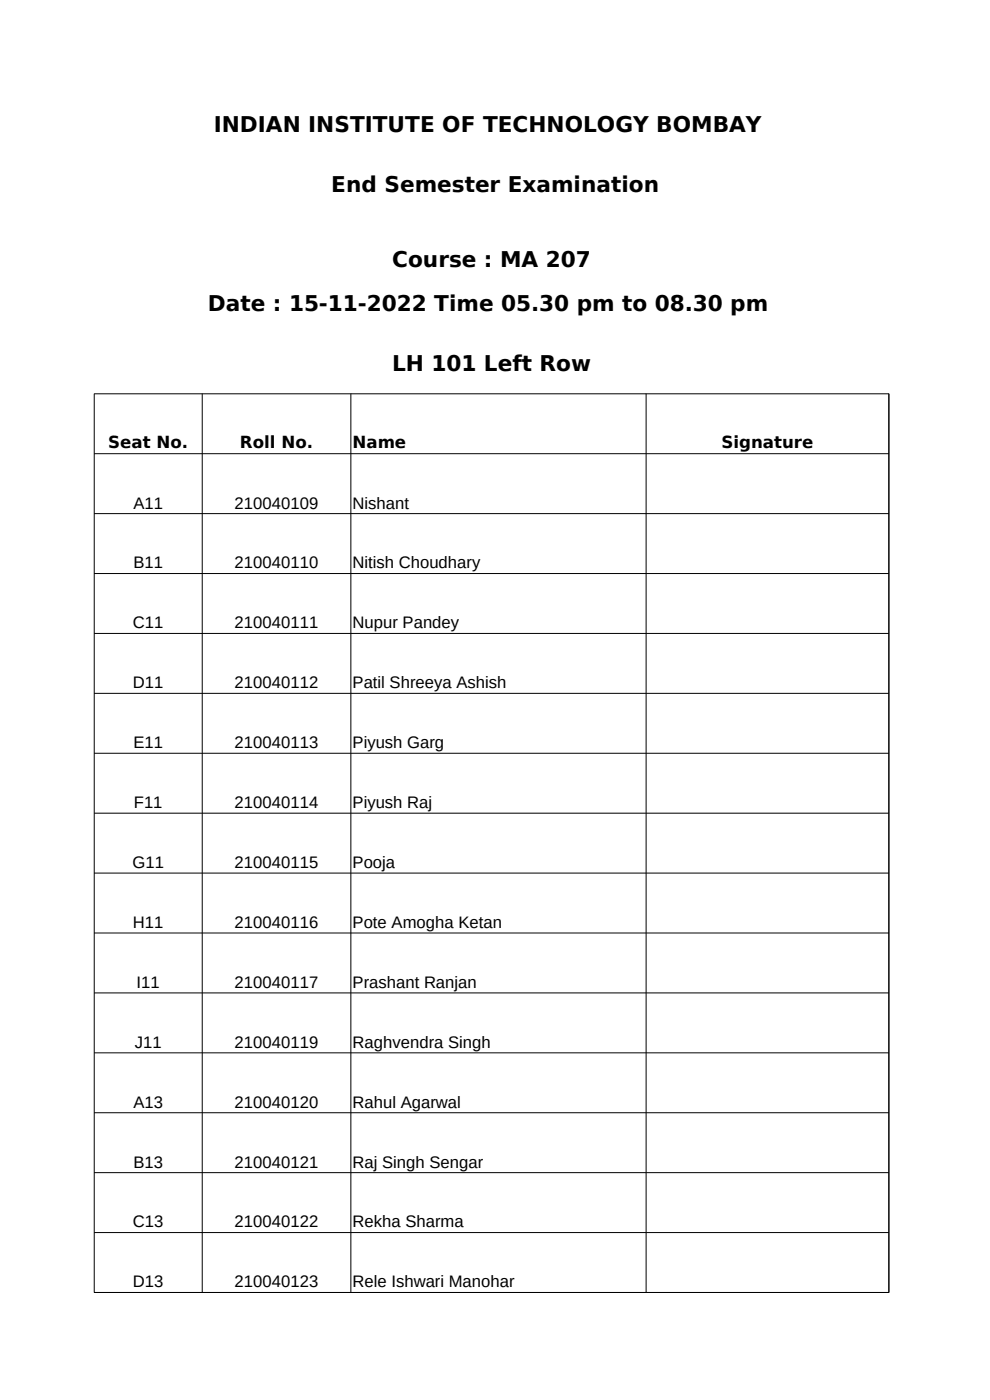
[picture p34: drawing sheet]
<svg xmlns="http://www.w3.org/2000/svg" width="210mm" height="297mm" viewBox="0 0 210 297" stroke-linecap="round" stroke-linejoin="round" font-family="sans-serif">
<defs><g id="words">
<g font-size="4.6">
<text x="45.4" y="27.9">INDIAN INSTITUTE OF TECHNOLOGY BOMBAY</text>
<text x="70.3" y="40.6">End Semester Examination</text>
<text x="83.2" y="56.7">Course : MA 207</text>
<text x="44.1" y="66.1">Date : 15-11-2022 Time 05.30 pm to 08.30 pm</text>
<text x="83.2" y="78.8">LH 101 Left Row</text>
</g>
<g font-size="3.5">
<text x="23" y="95.1">Seat No.</text>
<text x="50.9" y="95.1">Roll No.</text>
<text x="74.8" y="95.1">Name</text>
<text x="153.1" y="95.1">Signature</text>
<text x="28.3" y="107.9">A11</text>
<text x="49.8" y="107.9">210040109</text>
<text x="74.8" y="107.9">Nishant</text>
<text x="28.3" y="120.6">B11</text>
<text x="49.8" y="120.6">210040110</text>
<text x="74.8" y="120.6">Nitish Choudhary</text>
<text x="28.2" y="133.3">C11</text>
<text x="49.8" y="133.3">210040111</text>
<text x="74.8" y="133.3">Nupur Pandey</text>
<text x="28.2" y="146">D11</text>
<text x="49.8" y="146">210040112</text>
<text x="74.8" y="146">Patil Shreeya Ashish</text>
<text x="28.3" y="158.7">E11</text>
<text x="49.8" y="158.7">210040113</text>
<text x="74.8" y="158.7">Piyush Garg</text>
<text x="28.4" y="171.4">F11</text>
<text x="49.8" y="171.4">210040114</text>
<text x="74.8" y="171.4">Piyush Raj</text>
<text x="28.1" y="184.2">G11</text>
<text x="49.8" y="184.2">210040115</text>
<text x="74.8" y="184.2">Pooja</text>
<text x="28.2" y="196.9">H11</text>
<text x="49.8" y="196.9">210040116</text>
<text x="74.8" y="196.9">Pote Amogha Ketan</text>
<text x="29" y="209.6">I11</text>
<text x="49.8" y="209.6">210040117</text>
<text x="74.8" y="209.6">Prashant Ranjan</text>
<text x="28.6" y="222.3">J11</text>
<text x="49.8" y="222.3">210040119</text>
<text x="74.8" y="222.3">Raghvendra Singh</text>
<text x="28.3" y="235">A13</text>
<text x="49.8" y="235">210040120</text>
<text x="74.8" y="235">Rahul Agarwal</text>
<text x="28.3" y="247.7">B13</text>
<text x="49.8" y="247.7">210040121</text>
<text x="74.8" y="247.7">Raj Singh Sengar</text>
<text x="28.2" y="260.4">C13</text>
<text x="49.8" y="260.4">210040122</text>
<text x="74.8" y="260.4">Rekha Sharma</text>
<text x="28.2" y="273.1">D13</text>
<text x="49.8" y="273.1">210040123</text>
<text x="74.8" y="273.1">Rele Ishwari Manohar</text>
</g>
</g></defs>
<g fill="none" stroke="#000" stroke-width=".21">
<path d="M20 96.3h168.6M42.9 83.5v190.7M74.4 83.5v190.7M137.1 83.5v190.7M20 109h168.6M20 121.7h168.6M20 134.4h168.6M20 147.1h168.6M20 159.8h168.6M20 172.5h168.6M20 185.2h168.6M20 197.9h168.6"/>
<path d="M20 210.6h168.6M20 223.4h168.6M20 236.1h168.6M20 248.8h168.6M20 261.5h168.6M20 274.2h168.6M20 274.2v-190.7h168.6v190.7"/>
</g>
<use href="#words"/>
</svg>
